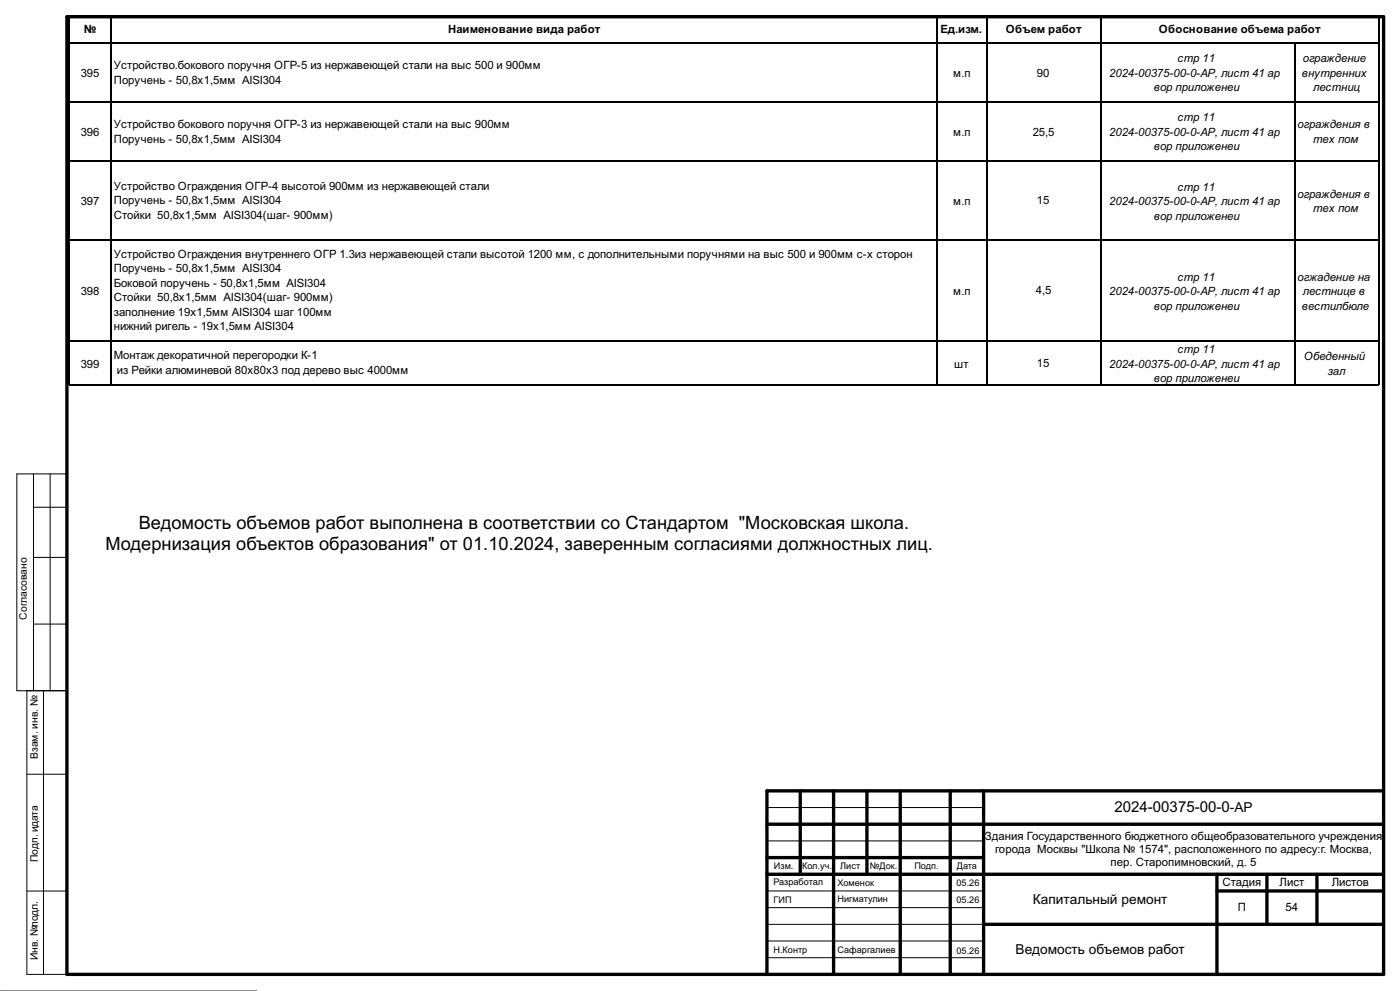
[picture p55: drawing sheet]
<svg xmlns="http://www.w3.org/2000/svg" width="420mm" height="297mm" viewBox="0 0 420 297" stroke-linecap="round" stroke-linejoin="round" font-family="sans-serif">
<defs><g id="words">
<g font-size="5.5">
<text x="41.6" y="158.6">Ведомость объемов работ выполнена в соответствии со Стандартом &quot;Московская школа.</text>
<text x="31.6" y="164.8">Модернизация объектов образования&quot; от 01.10.2024, заверенным согласиями должностных лиц.</text>
</g>
<text font-size="4.5" x="334.3" y="243.5">2024-00375-00-0-АР</text>
<g font-size="4.1">
<text x="309.9" y="270.8">Капитальный ремонт</text>
<text x="304.7" y="285.8">Ведомость объемов работ</text>
</g>
<g font-size="3.4">
<text x="25.1" y="9.9">№</text>
<text x="134.4" y="9.9">Наименование вида работ</text>
<text x="282.2" y="9.9">Ед.изм.</text>
<text x="301.8" y="9.9">Объем работ</text>
<text x="347.7" y="9.9">Обоснование объема работ</text>
<text x="24.2" y="23">395</text>
<text x="34.1" y="20.8">Устройство.бокового поручня ОГР-5 из нержавеющей стали на выс 500 и 900мм</text>
<text x="285.9" y="23">м.п</text>
<text x="311.1" y="23">90</text>
<text x="332.8" y="23">2024-00375-00-0-АР, лист 41 ар</text>
<text x="353.3" y="18.6">стр 11</text>
<text x="390.5" y="23">внутренних</text>
<text x="390.9" y="18.6">ограждение</text>
<text x="34.1" y="25.1">Поручень - 50,8x1,5мм AISI304</text>
<text x="346.1" y="27.3">вор приложенеи</text>
<text x="394" y="27.3">лестниц</text>
<text x="24.2" y="40.7">396</text>
<text x="34.1" y="38.5">Устройство бокового поручня ОГР-3 из нержавеющей стали на выс 900мм</text>
<text x="285.9" y="40.7">м.п</text>
<text x="309.8" y="40.7">25,5</text>
<text x="332.8" y="40.7">2024-00375-00-0-АР, лист 41 ар</text>
<text x="353.3" y="36.3">стр 11</text>
<text x="389.3" y="38.5">ограждения в</text>
<text x="34.1" y="42.8">Поручень - 50,8x1,5мм AISI304</text>
<text x="346.1" y="45">вор приложенеи</text>
<text x="394" y="42.8">тех пом</text>
<text x="34.1" y="56.8">Устройство Ограждения ОГР-4 высотой 900мм из нержавеющей стали</text>
<text x="353.3" y="57.1">стр 11</text>
<text x="389.3" y="59.3">ограждения в</text>
<text x="24.2" y="61.5">397</text>
<text x="34.1" y="61.2">Поручень - 50,8x1,5мм AISI304</text>
<text x="34.1" y="65.5">Стойки 50,8x1,5мм AISI304(шаг- 900мм)</text>
<text x="285.9" y="61.5">м.п</text>
<text x="311.1" y="61.2">15</text>
<text x="332.8" y="61.5">2024-00375-00-0-АР, лист 41 ар</text>
<text x="346.1" y="65.8">вор приложенеи</text>
<text x="394" y="63.6">тех пом</text>
<text x="34.1" y="77.3">Устройство Ограждения внутреннего ОГР 1.3из нержавеющей стали высотой 1200 мм, с дополнительными поручнями на выс 500 и 900мм с-х сторон</text>
<text x="34.1" y="81.6">Поручень - 50,8x1,5мм AISI304</text>
<text x="24.2" y="88.5">398</text>
<text x="34.1" y="86">Боковой поручень - 50,8x1,5мм AISI304</text>
<text x="285.9" y="88.5">м.п</text>
<text x="310.8" y="88.2">4,5</text>
<text x="332.8" y="88.5">2024-00375-00-0-АР, лист 41 ар</text>
<text x="353.3" y="84.1">стр 11</text>
<text x="389.3" y="84.1">огжадение на</text>
<text x="390.9" y="88.5">лестнице в</text>
<text x="34.1" y="90.3">Стойки 50,8x1,5мм AISI304(шаг- 900мм)</text>
<text x="34.1" y="94.7">заполнение 19x1,5мм AISI304 шаг 100мм</text>
<text x="346.1" y="92.8">вор приложенеи</text>
<text x="390.5" y="92.8">вестилбюле</text>
<text x="34.1" y="99">нижний ригель - 19x1,5мм AISI304</text>
<text x="34.1" y="107.7">Монтаж декоратичной перегородки К-1</text>
<text x="353.3" y="105.9">стр 11</text>
<text x="24.2" y="110.2">399</text>
<text x="35.1" y="112.1">из Рейки алюминевой 80х80х3 под дерево выс 4000мм</text>
<text x="286.2" y="110.2">шт</text>
<text x="311.1" y="109.9">15</text>
<text x="332.8" y="110.2">2024-00375-00-0-АР, лист 41 ар</text>
<text x="391.2" y="108">Обеденный</text>
<text x="398.3" y="112.4">зал</text>
<text x="346.1" y="114.6">вор приложенеи</text>
<text x="295.4" y="251.7">Здания Государственного бюджетного общеобразовательного учреждения</text>
<text x="298.5" y="255.6">города Москвы &quot;Школа № 1574&quot;, расположенного по адресу:г. Москва,</text>
<text x="333.2" y="259.6">пер. Старопимновский, д. 5</text>
<text x="366.7" y="265.6">Стадия</text>
<text x="383.9" y="265.6">Лист</text>
<text x="399.5" y="265.6">Листов</text>
<text x="371.3" y="273.1">П</text>
<text x="385.7" y="273.1">54</text>
</g>
<g font-size="3.1">
<text x="8.1" y="185.7" transform="rotate(-90 8.1 185.7)">Согласовано</text>
<text x="11.4" y="227.5" transform="rotate(-90 11.4 227.5)">Взам. инв. №</text>
<text x="11.4" y="258.3" transform="rotate(-90 11.4 258.3)">Подп. идата</text>
<text x="11.4" y="287.8" transform="rotate(-90 11.4 287.8)">Инв. №подл.</text>
</g>
<g font-size="2.7">
<text x="232.2" y="260.4">Изм.</text>
<text x="240.6" y="260.4">Кол.уч.</text>
<text x="252.1" y="260.4">Лист</text>
<text x="260.9" y="260.4">№Док.</text>
<text x="274.3" y="260.4">Подп.</text>
<text x="287" y="260.4">Дата</text>
<text x="232.1" y="265.2">Разработал</text>
<text x="251.3" y="265.5">Хоменок</text>
<text x="287" y="265.6">05.26</text>
<text x="232.1" y="270.5">ГИП</text>
<text x="251.3" y="270.3">Нигматулин</text>
<text x="287" y="270.7">05.26</text>
<text x="232.1" y="285.6">Н.Контр</text>
<text x="251.3" y="285.6">Сафаргалиев</text>
<text x="287" y="285.9">05.26</text>
</g>
<text font-size="1.4" fill="#fff" x="0" y="297">GSPublisherVersion 0.5.100.100</text>
</g></defs>
<g fill="none" stroke="#000" stroke-width=".31">
<path d="M20.6 4.7v110.8M20.8 4.8h393M20.8 12.9h393M33.4 5v110.2M281.1 5v25.4M296 5v110.5M330.2 5v110.5M388.5 13v102.5M413.7 5v110.5M20.8 30.6h12.4M33.5 30.6h380.3M281.1 30.7v17.4"/>
<path d="M20.8 48.3h12.4M33.5 48.3h380.3M281.1 48.4v23.3M20.8 71.9h12.4M33.5 71.9h380.3M281.1 72v30.1M20.8 102.3h12.4M20.8 115.3h393M33.5 102.3h380.3M281.1 102.4v12.8"/>
</g>
<g fill="none" stroke="#000" stroke-width=".3">
<path d="M10 142v65M10 152h10.1M15 142v65M10 167.1h10.1M10 187h10.1M8.1 207v85h14.1M13.1 207v85M20.1 207h-15v-65h15v150M8.1 232h12M230.1 242h65M230.1 252h65M8.1 267h12"/>
<path d="M230.1 267h65M230.1 277h65M230.1 272h65M.1 297h77M230.1 287h65M230.1 282h65"/>
</g>
<g fill="none" stroke="#000" stroke-width="1">
<path d="M20.1 5h395v287h-395zM240.1 237v25M250.1 237v55M260.1 237v25M270.1 237v55M285.1 237v55M295.1 237v55M415.1 237h-185v55M230.1 247h185M230.1 257h65M230.1 262h185M295.1 277h120"/>
<path d="M365.1 262v30M365.1 267h50M380.1 262v15M395.1 262v15"/>
</g>
<use href="#words"/>
</svg>
